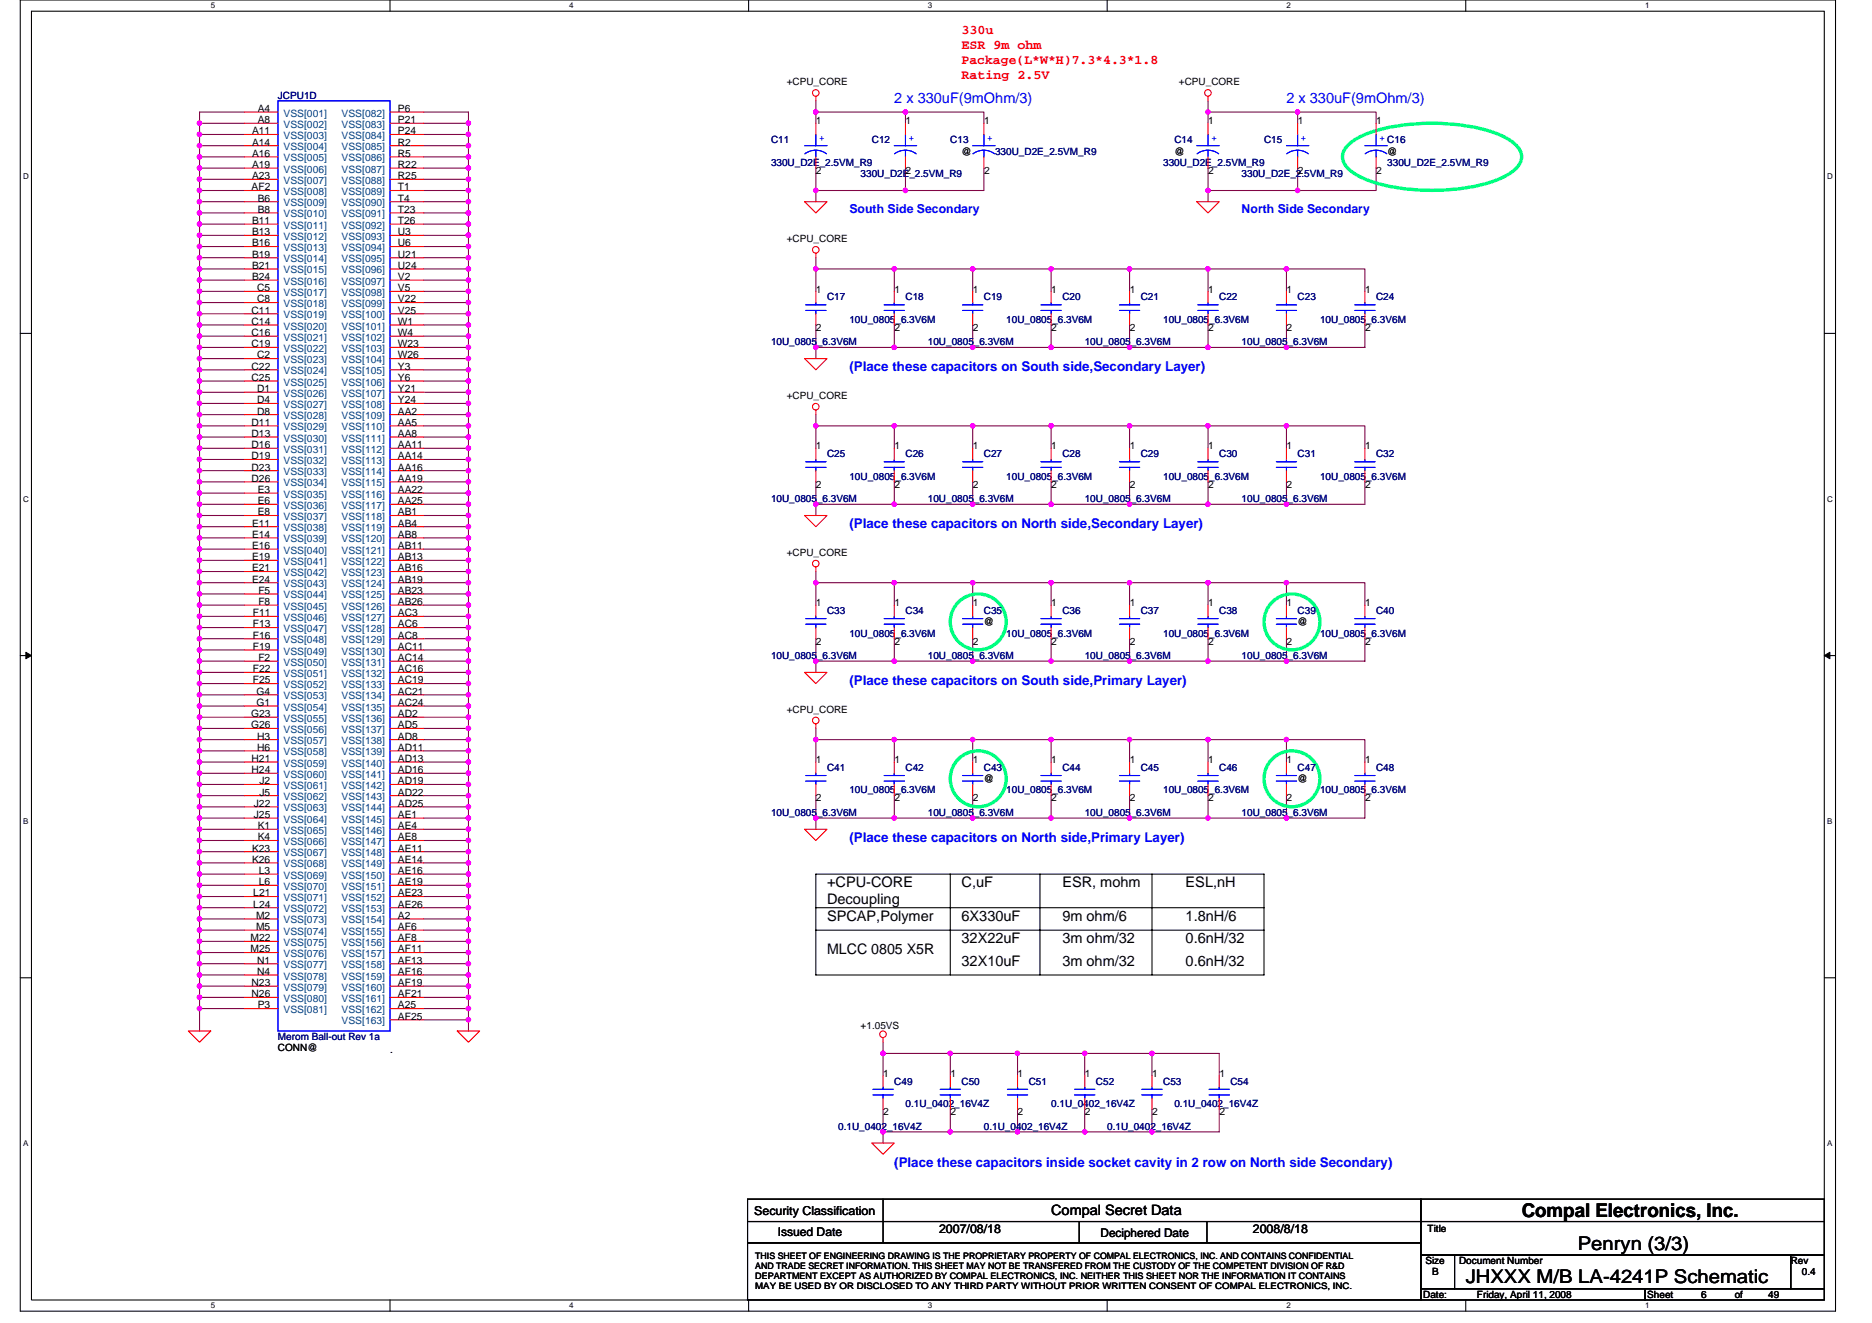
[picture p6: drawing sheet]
<svg xmlns="http://www.w3.org/2000/svg" width="297mm" height="210mm" viewBox="0 0 297 210" stroke-linecap="round" stroke-linejoin="round" font-family="sans-serif">
<defs><g id="words">
<g font-size="3">
<text x="241.5" y="193">Compal Electronics, Inc.</text>
<text x="232.6" y="203.6">JHXXX M/B LA-4241P Schematic</text>
<text x="250.4" y="198.3">Penryn (3/3)</text>
</g>
<g font-size="2.3" fill="#00f">
<text x="141.9" y="16.3">2 x 330uF(9mOhm/3)</text>
<text x="204.1" y="16.3">2 x 330uF(9mOhm/3)</text>
</g>
<g font-size="2.3">
<text x="131.2" y="140.8">+CPU-CORE</text>
<text x="131.2" y="143.4">Decoupling</text>
<text x="152.6" y="140.8">C,uF</text>
<text x="168.6" y="140.8">ESR, mohm</text>
<text x="188.1" y="140.8">ESL,nH</text>
<text x="131.2" y="146.1">SPCAP,Polymer</text>
<text x="152.6" y="149.6">32X22uF</text>
<text x="152.6" y="146.1">6X330uF</text>
<text x="168.6" y="146.1">9m ohm/6</text>
<text x="168.6" y="149.6">3m ohm/32</text>
<text x="188.1" y="146.1">1.8nH/6</text>
<text x="188.1" y="149.6">0.6nH/32</text>
<text x="131.2" y="151.4">MLCC 0805 X5R</text>
<text x="152.6" y="153.2">32X10uF</text>
<text x="168.6" y="153.2">3m ohm/32</text>
<text x="188.1" y="153.2">0.6nH/32</text>
<text x="166.8" y="192.8">Compal Secret Data</text>
</g>
<g font-size="2.1" fill="#f00">
<text x="152.6" y="5.3">330u</text>
<text x="152.6" y="7.7">ESR 9m ohm</text>
<text x="152.6" y="10.2">Package(L*W*H)7.3*4.3*1.8</text>
<text x="152.6" y="12.6">Rating 2.5V</text>
</g>
<g font-size="2.1" fill="#00f">
<text x="134.8" y="58.9">(Place these capacitors on South side,Secondary Layer)</text>
<text x="134.8" y="83.8">(Place these capacitors on North side,Secondary Layer)</text>
<text x="134.8" y="108.6">(Place these capacitors on South side,Primary Layer)</text>
<text x="134.8" y="133.5">(Place these capacitors on North side,Primary Layer)</text>
<text x="141.9" y="185.1">(Place these capacitors inside socket cavity in 2 row on North side Secondary)</text>
</g>
<g font-size="1.9" fill="#00f">
<text x="134.8" y="33.8">South Side Secondary</text>
<text x="197" y="33.8">North Side Secondary</text>
</g>
<g font-size="1.9">
<text x="119.7" y="192.7">Security Classification</text>
<text x="123.4" y="196">Issued Date</text>
<text x="149" y="195.6">2007/08/18</text>
<text x="174.6" y="196.2">Deciphered Date</text>
<text x="198.8" y="195.6">2008/8/18</text>
</g>
<g font-size="1.6">
<text x="40.9" y="17.8">A4</text>
<text x="63.1" y="17.8">P6</text>
<text x="124.8" y="13.5">+CPU_CORE</text>
<text x="187.1" y="13.5">+CPU_CORE</text>
<text x="40" y="21.3">A11</text>
<text x="40" y="23.1">A14</text>
<text x="40.9" y="19.5">A8</text>
<text x="63.1" y="19.5">P21</text>
<text x="63.1" y="21.3">P24</text>
<text x="63.1" y="23.1">R2</text>
<text x="129.5" y="19.7">1</text>
<text x="143.7" y="19.7">1</text>
<text x="156.1" y="19.7">1</text>
<text x="191.7" y="19.7">1</text>
<text x="205.9" y="19.7">1</text>
<text x="218.4" y="19.7">1</text>
<text x="40" y="24.9">A16</text>
<text x="40" y="26.6">A19</text>
<text x="40" y="28.4">A23</text>
<text x="63.1" y="24.9">R5</text>
<text x="63.1" y="26.6">R22</text>
<text x="63.1" y="28.4">R25</text>
<text x="129.5" y="27.6">2</text>
<text x="143.7" y="27.6">2</text>
<text x="152.6" y="24.5">@</text>
<text x="156.1" y="27.6">2</text>
<text x="186.3" y="24.5">@</text>
<text x="191.7" y="27.6">2</text>
<text x="205.9" y="27.6">2</text>
<text x="218.4" y="27.6">2</text>
<text x="220.1" y="24.5">@</text>
<text x="39.9" y="30.2">AF2</text>
<text x="40" y="35.5">B11</text>
<text x="40.9" y="32">B6</text>
<text x="40.9" y="33.8">B8</text>
<text x="63.1" y="30.2">T1</text>
<text x="63.1" y="32">T4</text>
<text x="63.1" y="33.8">T23</text>
<text x="63.1" y="35.5">T26</text>
<text x="40" y="37.3">B13</text>
<text x="40" y="39.1">B16</text>
<text x="40" y="40.9">B19</text>
<text x="63.1" y="37.3">U3</text>
<text x="63.1" y="39.1">U6</text>
<text x="63.1" y="40.9">U21</text>
<text x="124.8" y="38.4">+CPU_CORE</text>
<text x="40" y="42.7">B21</text>
<text x="40" y="44.4">B24</text>
<text x="40.8" y="46.2">C5</text>
<text x="40.8" y="48">C8</text>
<text x="63.1" y="42.7">U24</text>
<text x="63.1" y="44.4">V2</text>
<text x="63.1" y="46.2">V5</text>
<text x="63.1" y="48">V22</text>
<text x="129.5" y="46.4">1</text>
<text x="141.9" y="46.4">1</text>
<text x="154.4" y="46.4">1</text>
<text x="166.8" y="46.4">1</text>
<text x="179.3" y="46.4">1</text>
<text x="191.7" y="46.4">1</text>
<text x="204.1" y="46.4">1</text>
<text x="216.6" y="46.4">1</text>
<text x="39.9" y="49.8">C11</text>
<text x="39.9" y="51.5">C14</text>
<text x="39.9" y="53.3">C16</text>
<text x="63.1" y="49.8">V25</text>
<text x="63.1" y="51.5">W1</text>
<text x="63.1" y="53.3">W4</text>
<text x="129.5" y="52.5">2</text>
<text x="141.9" y="52.5">2</text>
<text x="154.4" y="52.5">2</text>
<text x="166.8" y="52.5">2</text>
<text x="179.3" y="52.5">2</text>
<text x="191.7" y="52.5">2</text>
<text x="204.1" y="52.5">2</text>
<text x="216.6" y="52.5">2</text>
<text x="39.9" y="55.1">C19</text>
<text x="39.9" y="58.7">C22</text>
<text x="40.8" y="56.9">C2</text>
<text x="63.1" y="55.1">W23</text>
<text x="63.1" y="56.9">W26</text>
<text x="63.1" y="58.7">Y3</text>
<text x="39.9" y="60.4">C25</text>
<text x="40.8" y="62.2">D1</text>
<text x="40.8" y="64">D4</text>
<text x="40.8" y="65.8">D8</text>
<text x="63.1" y="62.2">Y21</text>
<text x="63.1" y="64">Y24</text>
<text x="63.1" y="65.8">AA2</text>
<text x="63.1" y="60.4">Y6</text>
<text x="124.8" y="63.3">+CPU_CORE</text>
<text x="39.9" y="67.5">D11</text>
<text x="39.9" y="69.3">D13</text>
<text x="39.9" y="71.1">D16</text>
<text x="63.1" y="67.5">AA5</text>
<text x="63.1" y="69.3">AA8</text>
<text x="63.1" y="71.1">AA11</text>
<text x="129.5" y="71.3">1</text>
<text x="141.9" y="71.3">1</text>
<text x="154.4" y="71.3">1</text>
<text x="166.8" y="71.3">1</text>
<text x="179.3" y="71.3">1</text>
<text x="191.7" y="71.3">1</text>
<text x="204.1" y="71.3">1</text>
<text x="216.6" y="71.3">1</text>
<text x="39.9" y="72.9">D19</text>
<text x="39.9" y="74.7">D23</text>
<text x="39.9" y="76.4">D26</text>
<text x="63.1" y="72.9">AA14</text>
<text x="63.1" y="74.7">AA16</text>
<text x="63.1" y="76.4">AA19</text>
<text x="129.5" y="77.4">2</text>
<text x="141.9" y="77.4">2</text>
<text x="154.4" y="77.4">2</text>
<text x="166.8" y="77.4">2</text>
<text x="179.3" y="77.4">2</text>
<text x="191.7" y="77.4">2</text>
<text x="204.1" y="77.4">2</text>
<text x="216.6" y="77.4">2</text>
<text x="40" y="83.5">E11</text>
<text x="40.9" y="78.2">E3</text>
<text x="40.9" y="80">E6</text>
<text x="40.9" y="81.8">E8</text>
<text x="63.1" y="78.2">AA22</text>
<text x="63.1" y="80">AA25</text>
<text x="63.1" y="81.8">AB1</text>
<text x="63.1" y="83.5">AB4</text>
<text x="40" y="85.3">E14</text>
<text x="40" y="87.1">E16</text>
<text x="40" y="88.9">E19</text>
<text x="63.1" y="85.3">AB8</text>
<text x="63.1" y="87.1">AB11</text>
<text x="63.1" y="88.9">AB13</text>
<text x="124.8" y="88.2">+CPU_CORE</text>
<text x="40" y="90.7">E21</text>
<text x="40" y="92.4">E24</text>
<text x="41" y="94.2">F5</text>
<text x="41" y="96">F8</text>
<text x="63.1" y="90.7">AB16</text>
<text x="63.1" y="92.4">AB19</text>
<text x="63.1" y="94.2">AB23</text>
<text x="63.1" y="96">AB26</text>
<text x="40.1" y="97.8">F11</text>
<text x="40.1" y="99.5">F13</text>
<text x="40.1" y="101.3">F16</text>
<text x="63.1" y="97.8">AC3</text>
<text x="63.1" y="99.5">AC6</text>
<text x="63.1" y="101.3">AC8</text>
<text x="129.5" y="96.2">1</text>
<text x="141.9" y="96.2">1</text>
<text x="154.4" y="96.2">1</text>
<text x="156.1" y="99.2">@</text>
<text x="166.8" y="96.2">1</text>
<text x="179.3" y="96.2">1</text>
<text x="191.7" y="96.2">1</text>
<text x="204.1" y="96.2">1</text>
<text x="205.9" y="99.2">@</text>
<text x="216.6" y="96.2">1</text>
<text x="40.1" y="103.1">F19</text>
<text x="40.1" y="106.7">F22</text>
<text x="41" y="104.9">F2</text>
<text x="63.1" y="103.1">AC11</text>
<text x="63.1" y="104.9">AC14</text>
<text x="63.1" y="106.7">AC16</text>
<text x="129.5" y="102.3">2</text>
<text x="141.9" y="102.3">2</text>
<text x="154.4" y="102.3">2</text>
<text x="166.8" y="102.3">2</text>
<text x="179.3" y="102.3">2</text>
<text x="191.7" y="102.3">2</text>
<text x="204.1" y="102.3">2</text>
<text x="216.6" y="102.3">2</text>
<text x="39.8" y="113.8">G23</text>
<text x="40.1" y="108.4">F25</text>
<text x="40.7" y="110.2">G4</text>
<text x="40.7" y="112">G1</text>
<text x="63.1" y="108.4">AC19</text>
<text x="63.1" y="110.2">AC21</text>
<text x="63.1" y="112">AC24</text>
<text x="63.1" y="113.8">AD2</text>
<text x="124.8" y="113.1">+CPU_CORE</text>
<text x="39.8" y="115.5">G26</text>
<text x="40.8" y="117.3">H3</text>
<text x="40.8" y="119.1">H6</text>
<text x="63.1" y="115.5">AD5</text>
<text x="63.1" y="117.3">AD8</text>
<text x="63.1" y="119.1">AD11</text>
<text x="39.9" y="120.9">H21</text>
<text x="39.9" y="122.7">H24</text>
<text x="41.2" y="124.4">J2</text>
<text x="63.1" y="120.9">AD13</text>
<text x="63.1" y="122.7">AD16</text>
<text x="63.1" y="124.4">AD19</text>
<text x="129.5" y="121.1">1</text>
<text x="141.9" y="121.1">1</text>
<text x="154.4" y="121.1">1</text>
<text x="156.1" y="124.1">@</text>
<text x="166.8" y="121.1">1</text>
<text x="179.3" y="121.1">1</text>
<text x="191.7" y="121.1">1</text>
<text x="204.1" y="121.1">1</text>
<text x="205.9" y="124.1">@</text>
<text x="216.6" y="121.1">1</text>
<text x="40.3" y="128">J22</text>
<text x="40.3" y="129.8">J25</text>
<text x="40.9" y="131.6">K1</text>
<text x="41.2" y="126.2">J5</text>
<text x="63.1" y="126.2">AD22</text>
<text x="63.1" y="128">AD25</text>
<text x="63.1" y="129.8">AE1</text>
<text x="63.1" y="131.6">AE4</text>
<text x="129.5" y="127.1">2</text>
<text x="141.9" y="127.1">2</text>
<text x="154.4" y="127.1">2</text>
<text x="166.8" y="127.1">2</text>
<text x="179.3" y="127.1">2</text>
<text x="191.7" y="127.1">2</text>
<text x="204.1" y="127.1">2</text>
<text x="216.6" y="127.1">2</text>
<text x="40" y="135.1">K23</text>
<text x="40" y="136.9">K26</text>
<text x="40.9" y="133.3">K4</text>
<text x="63.1" y="135.1">AE11</text>
<text x="63.1" y="136.9">AE14</text>
<text x="63.1" y="133.3">AE8</text>
<text x="40.2" y="142.2">L21</text>
<text x="40.2" y="144">L24</text>
<text x="41.1" y="138.7">L3</text>
<text x="41.1" y="140.4">L6</text>
<text x="63.1" y="144">AE26</text>
<text x="63.1" y="142.2">AE23</text>
<text x="63.1" y="140.4">AE19</text>
<text x="63.1" y="138.7">AE16</text>
<text x="39.7" y="149.3">M22</text>
<text x="40.6" y="145.8">M2</text>
<text x="40.6" y="147.6">M5</text>
<text x="63.1" y="149.3">AF8</text>
<text x="63.1" y="147.6">AF6</text>
<text x="63.1" y="145.8">A2</text>
<text x="39.7" y="151.1">M25</text>
<text x="40.8" y="152.9">N1</text>
<text x="40.8" y="154.7">N4</text>
<text x="63.1" y="154.7">AF16</text>
<text x="63.1" y="152.9">AF13</text>
<text x="63.1" y="151.1">AF11</text>
<text x="39.9" y="156.4">N23</text>
<text x="39.9" y="158.2">N26</text>
<text x="40.9" y="160">P3</text>
<text x="63.1" y="160">A25</text>
<text x="63.1" y="158.2">AF21</text>
<text x="63.1" y="156.4">AF19</text>
<text x="63.1" y="161.8">AF25</text>
<text x="44.1" y="166.8">CONN@</text>
<text x="61.9" y="167.1">.</text>
<text x="136.6" y="163.2">+1.05VS</text>
<text x="140.1" y="170.9">1</text>
<text x="150.8" y="170.9">1</text>
<text x="161.5" y="170.9">1</text>
<text x="172.1" y="170.9">1</text>
<text x="182.8" y="170.9">1</text>
<text x="193.5" y="170.9">1</text>
<text x="140.1" y="176.9">2</text>
<text x="150.8" y="176.9">2</text>
<text x="161.5" y="176.9">2</text>
<text x="172.1" y="176.9">2</text>
<text x="182.8" y="176.9">2</text>
<text x="193.5" y="176.9">2</text>
<text x="226.5" y="195.4">Title</text>
<text x="226.2" y="200.6">Size</text>
<text x="227.2" y="202.3">B</text>
<text x="231.5" y="200.6">Document Number</text>
<text x="284.1" y="200.6">Rev</text>
<text x="285.9" y="202.3">0.4</text>
<text x="225.8" y="205.9">Date:</text>
<text x="234.4" y="205.9">Friday, April 11, 2008</text>
<text x="261.4" y="205.9">Sheet</text>
<text x="269.9" y="205.9">6</text>
<text x="275.2" y="205.9">of</text>
<text x="280.6" y="205.9">49</text>
</g>
<g font-size="1.6" fill="#000080">
<text x="44.1" y="15.6">JCPU1D</text>
<text x="122.3" y="22.8">C11</text>
<text x="138.3" y="22.8">C12</text>
<text x="150.8" y="22.8">C13</text>
<text x="186.3" y="22.8">C14</text>
<text x="200.6" y="22.8">C15</text>
<text x="122.3" y="26.3">330U_D2E_2.5VM_R9</text>
<text x="136.6" y="28.1">330U_D2E_2.5VM_R9</text>
<text x="157.9" y="24.5">330U_D2E_2.5VM_R9</text>
<text x="184.6" y="26.3">330U_D2E_2.5VM_R9</text>
<text x="197" y="28.1">330U_D2E_2.5VM_R9</text>
<text x="220.1" y="26.3">330U_D2E_2.5VM_R9</text>
<text x="131.2" y="47.6">C17</text>
<text x="143.7" y="47.6">C18</text>
<text x="156.1" y="47.6">C19</text>
<text x="168.6" y="47.6">C20</text>
<text x="181" y="47.6">C21</text>
<text x="193.5" y="47.6">C22</text>
<text x="205.9" y="47.6">C23</text>
<text x="218.4" y="47.6">C24</text>
<text x="134.8" y="51.2">10U_0805_6.3V6M</text>
<text x="159.7" y="51.2">10U_0805_6.3V6M</text>
<text x="184.6" y="51.2">10U_0805_6.3V6M</text>
<text x="209.5" y="51.2">10U_0805_6.3V6M</text>
<text x="122.3" y="54.8">10U_0805_6.3V6M</text>
<text x="147.2" y="54.8">10U_0805_6.3V6M</text>
<text x="172.1" y="54.8">10U_0805_6.3V6M</text>
<text x="197" y="54.8">10U_0805_6.3V6M</text>
<text x="131.2" y="72.5">C25</text>
<text x="134.8" y="76.1">10U_0805_6.3V6M</text>
<text x="143.7" y="72.5">C26</text>
<text x="156.1" y="72.5">C27</text>
<text x="159.7" y="76.1">10U_0805_6.3V6M</text>
<text x="168.6" y="72.5">C28</text>
<text x="181" y="72.5">C29</text>
<text x="184.6" y="76.1">10U_0805_6.3V6M</text>
<text x="193.5" y="72.5">C30</text>
<text x="205.9" y="72.5">C31</text>
<text x="209.5" y="76.1">10U_0805_6.3V6M</text>
<text x="218.4" y="72.5">C32</text>
<text x="122.3" y="79.7">10U_0805_6.3V6M</text>
<text x="147.2" y="79.7">10U_0805_6.3V6M</text>
<text x="172.1" y="79.7">10U_0805_6.3V6M</text>
<text x="197" y="79.7">10U_0805_6.3V6M</text>
<text x="131.2" y="97.4">C33</text>
<text x="134.8" y="101">10U_0805_6.3V6M</text>
<text x="143.7" y="97.4">C34</text>
<text x="156.1" y="97.4">C35</text>
<text x="159.7" y="101">10U_0805_6.3V6M</text>
<text x="168.6" y="97.4">C36</text>
<text x="181" y="97.4">C37</text>
<text x="184.6" y="101">10U_0805_6.3V6M</text>
<text x="193.5" y="97.4">C38</text>
<text x="205.9" y="97.4">C39</text>
<text x="209.5" y="101">10U_0805_6.3V6M</text>
<text x="218.4" y="97.4">C40</text>
<text x="122.3" y="104.5">10U_0805_6.3V6M</text>
<text x="147.2" y="104.5">10U_0805_6.3V6M</text>
<text x="172.1" y="104.5">10U_0805_6.3V6M</text>
<text x="197" y="104.5">10U_0805_6.3V6M</text>
<text x="131.2" y="122.3">C41</text>
<text x="134.8" y="125.9">10U_0805_6.3V6M</text>
<text x="143.7" y="122.3">C42</text>
<text x="156.1" y="122.3">C43</text>
<text x="159.7" y="125.9">10U_0805_6.3V6M</text>
<text x="168.6" y="122.3">C44</text>
<text x="181" y="122.3">C45</text>
<text x="184.6" y="125.9">10U_0805_6.3V6M</text>
<text x="193.5" y="122.3">C46</text>
<text x="205.9" y="122.3">C47</text>
<text x="209.5" y="125.9">10U_0805_6.3V6M</text>
<text x="218.4" y="122.3">C48</text>
<text x="122.3" y="129.4">10U_0805_6.3V6M</text>
<text x="147.2" y="129.4">10U_0805_6.3V6M</text>
<text x="172.1" y="129.4">10U_0805_6.3V6M</text>
<text x="197" y="129.4">10U_0805_6.3V6M</text>
<text x="44.1" y="165">Merom Ball-out Rev 1a</text>
<text x="141.9" y="172.1">C49</text>
<text x="152.6" y="172.1">C50</text>
<text x="163.2" y="172.1">C51</text>
<text x="173.9" y="172.1">C52</text>
<text x="184.6" y="172.1">C53</text>
<text x="195.2" y="172.1">C54</text>
<text x="133" y="179.2">0.1U_0402_16V4Z</text>
<text x="143.7" y="175.7">0.1U_0402_16V4Z</text>
<text x="156.1" y="179.2">0.1U_0402_16V4Z</text>
<text x="166.8" y="175.7">0.1U_0402_16V4Z</text>
<text x="175.7" y="179.2">0.1U_0402_16V4Z</text>
<text x="186.3" y="175.7">0.1U_0402_16V4Z</text>
</g>
<g font-size="1.6" fill="#004080">
<text x="45" y="20.3">VSS[002]</text>
<text x="45" y="22.1">VSS[003]</text>
<text x="45" y="23.8">VSS[004]</text>
<text x="45" y="18.5">VSS[001]</text>
<text x="54.2" y="18.5">VSS[082]</text>
<text x="54.2" y="20.3">VSS[083]</text>
<text x="54.2" y="22.1">VSS[084]</text>
<text x="54.2" y="23.8">VSS[085]</text>
<text x="45" y="25.6">VSS[005]</text>
<text x="45" y="27.4">VSS[006]</text>
<text x="45" y="29.2">VSS[007]</text>
<text x="54.2" y="25.6">VSS[086]</text>
<text x="54.2" y="27.4">VSS[087]</text>
<text x="54.2" y="29.2">VSS[088]</text>
<text x="45" y="30.9">VSS[008]</text>
<text x="45" y="32.7">VSS[009]</text>
<text x="45" y="34.5">VSS[010]</text>
<text x="54.2" y="30.9">VSS[089]</text>
<text x="54.2" y="32.7">VSS[090]</text>
<text x="54.2" y="34.5">VSS[091]</text>
<text x="45" y="36.3">VSS[011]</text>
<text x="45" y="38.1">VSS[012]</text>
<text x="45" y="39.8">VSS[013]</text>
<text x="45" y="41.6">VSS[014]</text>
<text x="54.2" y="36.3">VSS[092]</text>
<text x="54.2" y="38.1">VSS[093]</text>
<text x="54.2" y="39.8">VSS[094]</text>
<text x="54.2" y="41.6">VSS[095]</text>
<text x="45" y="43.4">VSS[015]</text>
<text x="45" y="45.2">VSS[016]</text>
<text x="45" y="46.9">VSS[017]</text>
<text x="54.2" y="43.4">VSS[096]</text>
<text x="54.2" y="45.2">VSS[097]</text>
<text x="54.2" y="46.9">VSS[098]</text>
<text x="45" y="48.7">VSS[018]</text>
<text x="45" y="50.5">VSS[019]</text>
<text x="45" y="52.3">VSS[020]</text>
<text x="54.2" y="48.7">VSS[099]</text>
<text x="54.2" y="50.5">VSS[100]</text>
<text x="54.2" y="52.3">VSS[101]</text>
<text x="45" y="54.1">VSS[021]</text>
<text x="45" y="55.8">VSS[022]</text>
<text x="45" y="57.6">VSS[023]</text>
<text x="45" y="59.4">VSS[024]</text>
<text x="54.2" y="54.1">VSS[102]</text>
<text x="54.2" y="55.8">VSS[103]</text>
<text x="54.2" y="57.6">VSS[104]</text>
<text x="54.2" y="59.4">VSS[105]</text>
<text x="45" y="61.2">VSS[025]</text>
<text x="45" y="62.9">VSS[026]</text>
<text x="45" y="64.7">VSS[027]</text>
<text x="54.2" y="62.9">VSS[107]</text>
<text x="54.2" y="64.7">VSS[108]</text>
<text x="54.2" y="61.2">VSS[106]</text>
<text x="45" y="66.5">VSS[028]</text>
<text x="45" y="68.3">VSS[029]</text>
<text x="45" y="70.1">VSS[030]</text>
<text x="45" y="71.8">VSS[031]</text>
<text x="54.2" y="66.5">VSS[109]</text>
<text x="54.2" y="68.3">VSS[110]</text>
<text x="54.2" y="70.1">VSS[111]</text>
<text x="54.2" y="71.8">VSS[112]</text>
<text x="45" y="73.6">VSS[032]</text>
<text x="45" y="75.4">VSS[033]</text>
<text x="45" y="77.2">VSS[034]</text>
<text x="54.2" y="73.6">VSS[113]</text>
<text x="54.2" y="75.4">VSS[114]</text>
<text x="54.2" y="77.2">VSS[115]</text>
<text x="45" y="79">VSS[035]</text>
<text x="45" y="80.7">VSS[036]</text>
<text x="45" y="82.5">VSS[037]</text>
<text x="54.2" y="79">VSS[116]</text>
<text x="54.2" y="80.7">VSS[117]</text>
<text x="54.2" y="82.5">VSS[118]</text>
<text x="45" y="84.3">VSS[038]</text>
<text x="45" y="86.1">VSS[039]</text>
<text x="45" y="87.8">VSS[040]</text>
<text x="45" y="89.6">VSS[041]</text>
<text x="54.2" y="84.3">VSS[119]</text>
<text x="54.2" y="86.1">VSS[120]</text>
<text x="54.2" y="87.8">VSS[121]</text>
<text x="54.2" y="89.6">VSS[122]</text>
<text x="45" y="91.4">VSS[042]</text>
<text x="45" y="93.2">VSS[043]</text>
<text x="45" y="95">VSS[044]</text>
<text x="54.2" y="91.4">VSS[123]</text>
<text x="54.2" y="93.2">VSS[124]</text>
<text x="54.2" y="95">VSS[125]</text>
<text x="45" y="96.7">VSS[045]</text>
<text x="45" y="98.5">VSS[046]</text>
<text x="45" y="100.3">VSS[047]</text>
<text x="54.2" y="96.7">VSS[126]</text>
<text x="54.2" y="98.5">VSS[127]</text>
<text x="54.2" y="100.3">VSS[128]</text>
<text x="45" y="102.1">VSS[048]</text>
<text x="45" y="103.8">VSS[049]</text>
<text x="45" y="105.6">VSS[050]</text>
<text x="45" y="107.4">VSS[051]</text>
<text x="54.2" y="102.1">VSS[129]</text>
<text x="54.2" y="103.8">VSS[130]</text>
<text x="54.2" y="105.6">VSS[131]</text>
<text x="54.2" y="107.4">VSS[132]</text>
<text x="45" y="109.2">VSS[052]</text>
<text x="45" y="111">VSS[053]</text>
<text x="45" y="112.7">VSS[054]</text>
<text x="54.2" y="109.2">VSS[133]</text>
<text x="54.2" y="111">VSS[134]</text>
<text x="54.2" y="112.7">VSS[135]</text>
<text x="45" y="114.5">VSS[055]</text>
<text x="45" y="116.3">VSS[056]</text>
<text x="45" y="118.1">VSS[057]</text>
<text x="45" y="119.8">VSS[058]</text>
<text x="54.2" y="114.5">VSS[136]</text>
<text x="54.2" y="116.3">VSS[137]</text>
<text x="54.2" y="118.1">VSS[138]</text>
<text x="54.2" y="119.8">VSS[139]</text>
<text x="45" y="121.6">VSS[059]</text>
<text x="45" y="123.4">VSS[060]</text>
<text x="45" y="125.2">VSS[061]</text>
<text x="54.2" y="121.6">VSS[140]</text>
<text x="54.2" y="123.4">VSS[141]</text>
<text x="54.2" y="125.2">VSS[142]</text>
<text x="45" y="127">VSS[062]</text>
<text x="45" y="128.7">VSS[063]</text>
<text x="45" y="130.5">VSS[064]</text>
<text x="54.2" y="127">VSS[143]</text>
<text x="54.2" y="128.7">VSS[144]</text>
<text x="54.2" y="130.5">VSS[145]</text>
<text x="45" y="132.3">VSS[065]</text>
<text x="45" y="134.1">VSS[066]</text>
<text x="45" y="135.8">VSS[067]</text>
<text x="45" y="137.6">VSS[068]</text>
<text x="54.2" y="135.8">VSS[148]</text>
<text x="54.2" y="132.3">VSS[146]</text>
<text x="54.2" y="137.6">VSS[149]</text>
<text x="54.2" y="134.1">VSS[147]</text>
<text x="45" y="139.4">VSS[069]</text>
<text x="45" y="141.2">VSS[070]</text>
<text x="45" y="143">VSS[071]</text>
<text x="54.2" y="143">VSS[152]</text>
<text x="54.2" y="141.2">VSS[151]</text>
<text x="54.2" y="139.4">VSS[150]</text>
<text x="45" y="144.7">VSS[072]</text>
<text x="45" y="146.5">VSS[073]</text>
<text x="45" y="148.3">VSS[074]</text>
<text x="54.2" y="148.3">VSS[155]</text>
<text x="54.2" y="146.5">VSS[154]</text>
<text x="54.2" y="144.7">VSS[153]</text>
<text x="45" y="150.1">VSS[075]</text>
<text x="45" y="151.8">VSS[076]</text>
<text x="45" y="153.6">VSS[077]</text>
<text x="45" y="155.4">VSS[078]</text>
<text x="54.2" y="155.4">VSS[159]</text>
<text x="54.2" y="153.6">VSS[158]</text>
<text x="54.2" y="151.8">VSS[157]</text>
<text x="54.2" y="150.1">VSS[156]</text>
<text x="45" y="157.2">VSS[079]</text>
<text x="45" y="159">VSS[080]</text>
<text x="45" y="160.7">VSS[081]</text>
<text x="54.2" y="160.7">VSS[162]</text>
<text x="54.2" y="159">VSS[161]</text>
<text x="54.2" y="157.2">VSS[160]</text>
<text x="54.2" y="162.5">VSS[163]</text>
</g>
<g font-size="1.6" fill="#00f">
<text x="130" y="22.4">+</text>
<text x="144.2" y="22.4">+</text>
<text x="156.7" y="22.4">+</text>
<text x="192.2" y="22.4">+</text>
<text x="206.4" y="22.4">+</text>
<text x="218.9" y="22.4">+ C16</text>
</g>
<g font-size="1.4">
<text x="119.8" y="199.7">THIS SHEET OF ENGINEERING DRAWING IS THE PROPRIETARY PROPERTY OF COMPAL ELECTRONICS, INC. AND CONTAINS CONFIDENTIAL</text>
<text x="119.8" y="201.3">AND TRADE SECRET INFORMATION. THIS SHEET MAY NOT BE TRANSFERED FROM THE CUSTODY OF THE COMPETENT DIVISION OF R&amp;D</text>
<text x="119.8" y="202.9">DEPARTMENT EXCEPT AS AUTHORIZED BY COMPAL ELECTRONICS, INC. NEITHER THIS SHEET NOR THE INFORMATION IT CONTAINS</text>
<text x="119.8" y="204.6">MAY BE USED BY OR DISCLOSED TO ANY THIRD PARTY WITHOUT PRIOR WRITTEN CONSENT OF COMPAL ELECTRONICS, INC.</text>
</g>
<g font-size="1.3">
<text x="33.4" y="1.3">5</text>
<text x="90.3" y="1.3">4</text>
<text x="147.2" y="1.3">3</text>
<text x="204.1" y="1.3">2</text>
<text x="261" y="1.3">1</text>
<text x="3.7" y="28.5">D</text>
<text x="289.9" y="28.5">D</text>
<text x="3.7" y="79.6">C</text>
<text x="289.9" y="79.6">C</text>
<text x="3.7" y="130.7">B</text>
<text x="289.9" y="130.7">B</text>
<text x="3.7" y="181.8">A</text>
<text x="289.9" y="181.8">A</text>
<text x="33.4" y="207.6">5</text>
<text x="90.3" y="207.6">4</text>
<text x="147.2" y="207.6">3</text>
<text x="204.1" y="207.6">2</text>
<text x="261" y="207.6">1</text>
</g>
</g></defs>
<path d="M3.2 0h288.1v208h-288.1zM5 1.8h284.5v204.4h-284.5z" fill="none" stroke="#000" stroke-width=".17"/>
<g fill="#fff">
<path d="M33.4 .2h.7v1.4h-.7z"/>
<path d="M33.4 206.4h.7v1.5h-.7z"/>
</g>
<path d="M61.9 0v1.8M61.9 206.2v1.8" fill="none" stroke="#000" stroke-width=".17"/>
<g fill="#fff">
<path d="M90.3 .2h.7v1.4h-.7z"/>
<path d="M90.3 206.4h.7v1.5h-.7z"/>
</g>
<path d="M118.8 0v1.8M118.8 206.2v1.8" fill="none" stroke="#000" stroke-width=".17"/>
<g fill="#fff">
<path d="M147.2 .2h.7v1.4h-.7z"/>
<path d="M147.2 206.4h.7v1.5h-.7z"/>
</g>
<path d="M175.7 0v1.8M175.7 206.2v1.8" fill="none" stroke="#000" stroke-width=".17"/>
<g fill="#fff">
<path d="M204.1 .2h.7v1.4h-.7z"/>
<path d="M204.1 206.4h.7v1.5h-.7z"/>
</g>
<path d="M232.6 0v1.8M232.6 206.2v1.8" fill="none" stroke="#000" stroke-width=".17"/>
<g fill="#fff">
<path d="M261 .2h.7v1.4h-.7z"/>
<path d="M261 206.4h.7v1.5h-.7z"/>
<path d="M3.7 27.3h.9v1.4h-.9z"/>
<path d="M289.9 27.3h.9v1.4h-.9z"/>
<path d="M3.7 78.4h.9v1.5h-.9z"/>
<path d="M289.9 78.4h.9v1.5h-.9z"/>
</g>
<path d="M3.2 52.9h1.8M289.5 52.9h1.8" fill="none" stroke="#000" stroke-width=".17"/>
<g fill="#fff">
<path d="M3.7 129.6h.8v1.4h-.8z"/>
<path d="M289.9 129.6h.9v1.4h-.9z"/>
</g>
<path d="M3.2 104h1.8M289.5 104h1.8" fill="none" stroke="#000" stroke-width=".17"/>
<path d="M4.1 103.5l.9 .5-.9 .5zM289.5 104l.9-.5v1z" fill="#000" stroke="#000" stroke-width=".16"/>
<g fill="#fff">
<path d="M3.6 180.7h.9v1.4h-.9z"/>
<path d="M289.9 180.7h.9v1.4h-.9z"/>
</g>
<g fill="none" stroke="#000" stroke-width=".17">
<path d="M129.5 138.7h71.1v16h-71.1zM150.8 138.7v16M165 138.7v16M182.8 138.7v16M3.2 155.1h1.8M129.5 144h71.1M129.5 147.6h71.1M289.5 155.1h1.8M118.6 190.2h106.9v3.6h-106.9zM118.6 193.8h106.9v3.4h-106.9zM118.6 197.2h106.9v9h-106.9zM140.1 190.2v7"/>
<path d="M171.2 193.8v3.4M191.5 193.8v3.4M225.5 190.2h64v3.6h-64zM225.5 193.8h64v5.3h-64zM225.5 199.1h5.3v5.4h-5.3zM230.8 199.1h53.3v5.4h-53.3zM284.1 199.1h5.4v5.4h-5.4zM225.5 204.5h35.5v1.7h-35.5zM261 204.5h28.5v1.7h-28.5z"/>
</g>
<g fill="none" stroke="#800040" stroke-width=".17">
<path d="M31.7 19.6h7.1M38.8 17.8h-7.1v145.8M67.2 17.8h7.1v145.8M67.2 19.6h7.1M129.5 17.8h14.2M129.5 16v3.6M143.7 17.8h12.4v1.8M143.7 17.8v1.8M191.7 17.8h14.2M191.7 16v3.6M205.9 17.8h12.5v1.8M205.9 17.8v1.8"/>
<path d="M31.7 35.6h7.1M31.7 26.7h7.1M31.7 37.3h7.1M31.7 32h7.1M31.7 28.4h7.1M31.7 33.8h7.1M31.7 30.2h7.1M31.7 24.9h7.1M31.7 21.3h7.1M31.7 23.1h7.1M31.7 39.1h7.1M67.2 35.6h7.1"/>
<path d="M67.2 26.7h7.1M67.2 37.3h7.1M67.2 32h7.1M67.2 28.4h7.1M67.2 33.8h7.1M67.2 30.2h7.1M67.2 24.9h7.1M67.2 21.3h7.1M67.2 23.1h7.1M67.2 39.1h7.1M129.5 30.2h14.2M129.5 26.7v5.3"/>
<path d="M143.7 26.7v3.5M156.1 26.7v3.5h-12.4M191.7 30.2h14.2M191.7 26.7v5.3M205.9 26.7v3.5M218.4 26.7v3.5h-12.5M31.7 56.9h7.1M31.7 44.4h7.1M31.7 42.7h7.1M31.7 46.2h7.1M31.7 53.3h7.1M31.7 55.1h7.1"/>
<path d="M31.7 48h7.1M31.7 58.7h7.1M31.7 51.6h7.1M31.7 40.9h7.1M31.7 49.8h7.1M67.2 56.9h7.1M67.2 44.4h7.1M67.2 42.7h7.1M67.2 46.2h7.1M67.2 53.3h7.1M67.2 55.1h7.1M67.2 48h7.1"/>
<path d="M67.2 58.7h7.1M67.2 51.6h7.1M67.2 40.9h7.1M67.2 49.8h7.1M129.5 42.7h74.6M129.5 40.9v5.3M129.5 51.6v5.3M141.9 42.7v3.5M141.9 51.6v3.5M154.3 42.7v3.5M154.3 51.6v3.5M166.8 42.7v3.5"/>
<path d="M166.8 51.6v3.5M179.2 42.7v3.5M179.2 51.6v3.5M191.7 42.7v3.5M191.7 51.6v3.5M204.1 42.7h12.5v3.5M204.1 42.7v3.5M204.1 51.6v3.5M216.6 51.6v3.5h-87.1M31.7 72.9h7.1M31.7 67.6h7.1M31.7 69.3h7.1"/>
<path d="M31.7 60.5h7.1M31.7 78.2h7.1M31.7 74.7h7.1M31.7 76.5h7.1M31.7 71.1h7.1M31.7 62.2h7.1M31.7 64h7.1M31.7 65.8h7.1M67.2 72.9h7.1M67.2 67.6h7.1M67.2 69.3h7.1M67.2 60.5h7.1"/>
<path d="M67.2 78.2h7.1M67.2 74.7h7.1M67.2 76.5h7.1M67.2 71.1h7.1M67.2 62.2h7.1M67.2 64h7.1M67.2 65.8h7.1M129.5 67.6h37.3M129.5 65.8v5.3M129.5 76.5v5.3M141.9 67.6v3.5M141.9 76.5v3.5"/>
<path d="M154.3 67.6v3.5M154.3 76.5v3.5M166.8 67.6h12.4v3.5M166.8 67.6v3.5M166.8 76.5v3.5M179.2 67.6h24.9M179.2 76.5v3.5M191.7 67.6v3.5M191.7 76.5v3.5M204.1 67.6h12.5v3.5M204.1 67.6v3.5M204.1 76.5v3.5"/>
<path d="M216.6 76.5v3.5h-87.1M31.7 88.9h7.1M31.7 80h7.1M31.7 85.3h7.1M31.7 87.1h7.1M31.7 92.5h7.1M31.7 96h7.1M31.7 97.8h7.1M31.7 83.6h7.1M31.7 94.2h7.1M31.7 99.6h7.1M31.7 90.7h7.1"/>
<path d="M31.7 81.8h7.1M67.2 88.9h7.1M67.2 80h7.1M67.2 85.3h7.1M67.2 87.1h7.1M67.2 92.5h7.1M67.2 96h7.1M67.2 97.8h7.1M67.2 83.6h7.1M67.2 94.2h7.1M67.2 99.6h7.1M67.2 90.7h7.1"/>
<path d="M67.2 81.8h7.1M129.5 92.5h24.8M129.5 90.7v5.3M141.9 92.5v3.5M154.3 92.5h12.5v3.5M154.3 92.5v3.5M166.8 92.5h37.3M179.2 92.5v3.5M191.7 92.5v3.5M204.1 92.5h12.5v3.5M204.1 92.5v3.5M31.7 103.1h7.1"/>
<path d="M31.7 104.9h7.1M31.7 106.7h7.1M31.7 117.3h7.1M31.7 115.6h7.1M31.7 110.2h7.1M31.7 113.8h7.1M31.7 101.3h7.1M31.7 119.1h7.1M31.7 108.5h7.1M31.7 112h7.1M67.2 103.1h7.1M67.2 104.9h7.1"/>
<path d="M67.2 106.7h7.1M67.2 117.3h7.1M67.2 115.6h7.1M67.2 110.2h7.1M67.2 113.8h7.1M67.2 101.3h7.1M67.2 119.1h7.1M67.2 108.5h7.1M67.2 112h7.1M129.5 117.3h74.6M129.5 101.3v5.4M129.5 115.6v5.3"/>
<path d="M141.9 101.3v3.6M141.9 117.3v3.6M154.3 101.3v3.6M154.3 117.3v3.6M166.8 101.3v3.6M166.8 117.3v3.6M179.2 101.3v3.6M179.2 117.3v3.6M191.7 101.3v3.6M191.7 117.3v3.6M204.1 117.3h12.5v3.6M204.1 101.3v3.6"/>
<path d="M204.1 117.3v3.6M216.6 101.3v3.6h-87.1M31.7 129.8h7.1M31.7 120.9h7.1M31.7 135.1h7.1M31.7 128h7.1M31.7 131.6h7.1M31.7 126.2h7.1M31.7 133.3h7.1M31.7 138.7h7.1M31.7 124.5h7.1M31.7 136.9h7.1"/>
<path d="M31.7 122.7h7.1M67.2 129.8h7.1M67.2 120.9h7.1M67.2 135.1h7.1M67.2 128h7.1M67.2 131.6h7.1M67.2 126.2h7.1M67.2 133.3h7.1M67.2 138.7h7.1M67.2 124.5h7.1M67.2 136.9h7.1M67.2 122.7h7.1"/>
<path d="M129.5 126.2v5.4M141.9 126.2v3.6M154.3 126.2v3.6M166.8 126.2v3.6M179.2 126.2v3.6M191.7 126.2v3.6M204.1 126.2v3.6M216.6 126.2v3.6h-87.1M31.7 147.6h7.1M31.7 140.5h7.1M31.7 142.2h7.1M31.7 152.9h7.1"/>
<path d="M31.7 144h7.1M31.7 151.1h7.1M31.7 149.4h7.1M31.7 145.8h7.1M31.7 154.7h7.1M31.7 158.2h7.1M31.7 156.5h7.1M67.2 147.6h7.1M67.2 140.5h7.1M67.2 142.2h7.1M67.2 152.9h7.1M67.2 144h7.1"/>
<path d="M67.2 151.1h7.1M67.2 149.4h7.1M67.2 145.8h7.1M67.2 154.7h7.1M67.2 158.2h7.1M67.2 156.5h7.1M31.7 160h7.1M67.2 160h7.1M67.2 161.8h7.1M140.1 165.4v5.3M140.1 176v5.4M140.1 167.1h53.4v3.6"/>
<path d="M150.8 167.1v3.6M150.8 176v3.6M161.5 167.1v3.6M161.5 176v3.6M172.1 167.1v3.6M172.1 176v3.6M182.8 167.1v3.6M182.8 176v3.6M193.5 176v3.6h-53.4"/>
</g>
<g fill="#f0f" stroke="#f0f" stroke-width=".17">
<circle cx="74.3" cy="35.5" r=".35"/>
<circle cx="74.3" cy="99.6" r=".35"/>
<circle cx="74.3" cy="110.2" r=".35"/>
<circle cx="74.3" cy="81.8" r=".35"/>
<circle cx="74.3" cy="94.2" r=".35"/>
<circle cx="74.3" cy="113.8" r=".35"/>
<circle cx="74.3" cy="136.9" r=".35"/>
<circle cx="74.3" cy="161.8" r=".35"/>
<circle cx="74.3" cy="62.2" r=".35"/>
<circle cx="74.3" cy="74.7" r=".35"/>
<circle cx="74.3" cy="122.7" r=".35"/>
<circle cx="74.3" cy="37.3" r=".35"/>
<circle cx="74.3" cy="39.1" r=".35"/>
<circle cx="74.3" cy="48" r=".35"/>
<circle cx="74.3" cy="32" r=".35"/>
<circle cx="74.3" cy="149.3" r=".35"/>
<circle cx="74.3" cy="28.4" r=".35"/>
<circle cx="74.3" cy="33.8" r=".35"/>
<circle cx="74.3" cy="53.3" r=".35"/>
<circle cx="74.3" cy="30.2" r=".35"/>
<circle cx="74.3" cy="108.4" r=".35"/>
<circle cx="74.3" cy="90.7" r=".35"/>
<circle cx="74.3" cy="117.3" r=".35"/>
<circle cx="74.3" cy="126.2" r=".35"/>
<circle cx="74.3" cy="76.4" r=".35"/>
<circle cx="74.3" cy="129.8" r=".35"/>
<circle cx="74.3" cy="112" r=".35"/>
<circle cx="74.3" cy="23.1" r=".35"/>
<circle cx="74.3" cy="69.3" r=".35"/>
<circle cx="74.3" cy="106.7" r=".35"/>
<circle cx="74.3" cy="96" r=".35"/>
<circle cx="74.3" cy="19.5" r=".35"/>
<circle cx="74.3" cy="55.1" r=".35"/>
<circle cx="74.3" cy="142.2" r=".35"/>
<circle cx="74.3" cy="40.9" r=".35"/>
<circle cx="74.3" cy="103.1" r=".35"/>
<circle cx="74.3" cy="145.8" r=".35"/>
<circle cx="74.3" cy="133.3" r=".35"/>
<circle cx="74.3" cy="65.8" r=".35"/>
<circle cx="74.3" cy="104.9" r=".35"/>
<circle cx="74.3" cy="78.2" r=".35"/>
<circle cx="74.3" cy="151.1" r=".35"/>
<circle cx="74.3" cy="147.6" r=".35"/>
<circle cx="74.3" cy="135.1" r=".35"/>
<circle cx="74.3" cy="51.5" r=".35"/>
<circle cx="74.3" cy="42.7" r=".35"/>
<circle cx="74.3" cy="44.4" r=".35"/>
<circle cx="74.3" cy="46.2" r=".35"/>
<circle cx="74.3" cy="58.7" r=".35"/>
<circle cx="74.3" cy="83.6" r=".35"/>
<circle cx="74.3" cy="72.9" r=".35"/>
<circle cx="74.3" cy="49.8" r=".35"/>
<circle cx="74.3" cy="138.7" r=".35"/>
<circle cx="74.3" cy="128" r=".35"/>
<circle cx="74.3" cy="92.4" r=".35"/>
<circle cx="74.3" cy="21.3" r=".35"/>
<circle cx="74.3" cy="64" r=".35"/>
<circle cx="74.3" cy="88.9" r=".35"/>
<circle cx="74.3" cy="140.4" r=".35"/>
<circle cx="74.3" cy="60.4" r=".35"/>
<circle cx="74.3" cy="144" r=".35"/>
<circle cx="74.3" cy="26.7" r=".35"/>
<circle cx="74.3" cy="101.3" r=".35"/>
<circle cx="74.3" cy="67.6" r=".35"/>
<circle cx="74.3" cy="71.1" r=".35"/>
<circle cx="74.3" cy="119.1" r=".35"/>
<circle cx="74.3" cy="80" r=".35"/>
<circle cx="74.3" cy="87.1" r=".35"/>
<circle cx="74.3" cy="97.8" r=".35"/>
<circle cx="74.3" cy="131.6" r=".35"/>
<circle cx="74.3" cy="24.9" r=".35"/>
<circle cx="74.3" cy="115.6" r=".35"/>
<circle cx="74.3" cy="120.9" r=".35"/>
<circle cx="74.3" cy="56.9" r=".35"/>
<circle cx="74.3" cy="85.3" r=".35"/>
<circle cx="74.3" cy="124.4" r=".35"/>
<circle cx="74.3" cy="152.9" r=".35"/>
<circle cx="74.3" cy="160" r=".35"/>
<circle cx="74.3" cy="156.5" r=".35"/>
<circle cx="74.3" cy="158.2" r=".35"/>
<circle cx="74.3" cy="154.7" r=".35"/>
<circle cx="31.6" cy="39.1" r=".35"/>
<circle cx="31.6" cy="152.9" r=".35"/>
<circle cx="31.6" cy="35.5" r=".35"/>
<circle cx="31.6" cy="99.6" r=".35"/>
<circle cx="31.6" cy="140.4" r=".35"/>
<circle cx="31.6" cy="42.7" r=".35"/>
<circle cx="31.6" cy="120.9" r=".35"/>
<circle cx="31.6" cy="30.2" r=".35"/>
<circle cx="31.6" cy="147.6" r=".35"/>
<circle cx="31.6" cy="106.7" r=".35"/>
<circle cx="31.6" cy="85.3" r=".35"/>
<circle cx="31.6" cy="96" r=".35"/>
<circle cx="31.6" cy="124.4" r=".35"/>
<circle cx="31.6" cy="67.6" r=".35"/>
<circle cx="31.6" cy="110.2" r=".35"/>
<circle cx="31.6" cy="144" r=".35"/>
<circle cx="31.6" cy="90.7" r=".35"/>
<circle cx="31.6" cy="81.8" r=".35"/>
<circle cx="31.6" cy="76.4" r=".35"/>
<circle cx="31.6" cy="56.9" r=".35"/>
<circle cx="31.6" cy="53.3" r=".35"/>
<circle cx="31.6" cy="78.2" r=".35"/>
<circle cx="31.6" cy="49.8" r=".35"/>
<circle cx="31.6" cy="101.3" r=".35"/>
<circle cx="31.6" cy="71.1" r=".35"/>
<circle cx="31.6" cy="55.1" r=".35"/>
<circle cx="31.6" cy="145.8" r=".35"/>
<circle cx="31.6" cy="94.2" r=".35"/>
<circle cx="31.6" cy="113.8" r=".35"/>
<circle cx="31.6" cy="72.9" r=".35"/>
<circle cx="31.6" cy="136.9" r=".35"/>
<circle cx="31.6" cy="126.2" r=".35"/>
<circle cx="31.6" cy="97.8" r=".35"/>
<circle cx="31.6" cy="58.7" r=".35"/>
<circle cx="31.6" cy="112" r=".35"/>
<circle cx="31.6" cy="103.1" r=".35"/>
<circle cx="31.6" cy="128" r=".35"/>
<circle cx="31.6" cy="37.3" r=".35"/>
<circle cx="31.6" cy="115.6" r=".35"/>
<circle cx="31.6" cy="62.2" r=".35"/>
<circle cx="31.6" cy="74.7" r=".35"/>
<circle cx="31.6" cy="142.2" r=".35"/>
<circle cx="31.6" cy="133.3" r=".35"/>
<circle cx="31.6" cy="135.1" r=".35"/>
<circle cx="31.6" cy="83.6" r=".35"/>
<circle cx="31.6" cy="21.3" r=".35"/>
<circle cx="31.6" cy="131.6" r=".35"/>
<circle cx="31.6" cy="69.3" r=".35"/>
<circle cx="31.6" cy="19.5" r=".35"/>
<circle cx="31.6" cy="80" r=".35"/>
<circle cx="31.6" cy="44.4" r=".35"/>
<circle cx="31.6" cy="122.7" r=".35"/>
<circle cx="31.6" cy="138.7" r=".35"/>
<circle cx="31.6" cy="65.8" r=".35"/>
<circle cx="31.6" cy="151.1" r=".35"/>
<circle cx="31.6" cy="108.4" r=".35"/>
<circle cx="31.6" cy="23.1" r=".35"/>
<circle cx="31.6" cy="117.3" r=".35"/>
<circle cx="31.6" cy="104.9" r=".35"/>
<circle cx="31.6" cy="88.9" r=".35"/>
<circle cx="31.6" cy="60.4" r=".35"/>
<circle cx="31.6" cy="46.2" r=".35"/>
<circle cx="31.6" cy="24.9" r=".35"/>
<circle cx="31.6" cy="48" r=".35"/>
<circle cx="31.6" cy="129.8" r=".35"/>
<circle cx="31.6" cy="64" r=".35"/>
<circle cx="31.6" cy="32" r=".35"/>
<circle cx="31.6" cy="28.4" r=".35"/>
<circle cx="31.6" cy="40.9" r=".35"/>
<circle cx="31.6" cy="51.5" r=".35"/>
<circle cx="31.6" cy="119.1" r=".35"/>
<circle cx="31.6" cy="149.3" r=".35"/>
<circle cx="31.6" cy="87.1" r=".35"/>
<circle cx="31.6" cy="92.4" r=".35"/>
<circle cx="31.6" cy="160" r=".35"/>
<circle cx="31.6" cy="156.5" r=".35"/>
<circle cx="31.6" cy="158.2" r=".35"/>
<circle cx="31.6" cy="154.7" r=".35"/>
<circle cx="31.6" cy="26.7" r=".35"/>
<circle cx="31.6" cy="33.8" r=".35"/>
<circle cx="172.1" cy="179.6" r=".35"/>
<circle cx="182.8" cy="179.6" r=".35"/>
<circle cx="161.4" cy="179.6" r=".35"/>
<circle cx="150.8" cy="179.6" r=".35"/>
<circle cx="204.1" cy="55.1" r=".35"/>
<circle cx="205.9" cy="17.8" r=".35"/>
<circle cx="191.7" cy="17.8" r=".35"/>
<circle cx="191.7" cy="30.2" r=".35"/>
<circle cx="205.9" cy="30.2" r=".35"/>
<circle cx="179.2" cy="129.8" r=".35"/>
<circle cx="166.8" cy="129.8" r=".35"/>
<circle cx="191.7" cy="80" r=".35"/>
<circle cx="204.1" cy="80" r=".35"/>
<circle cx="166.8" cy="67.6" r=".35"/>
<circle cx="154.3" cy="67.6" r=".35"/>
<circle cx="204.1" cy="67.6" r=".35"/>
<circle cx="191.7" cy="67.6" r=".35"/>
<circle cx="154.3" cy="80" r=".35"/>
<circle cx="179.2" cy="67.6" r=".35"/>
<circle cx="141.9" cy="67.6" r=".35"/>
<circle cx="129.4" cy="67.6" r=".35"/>
<circle cx="129.4" cy="80" r=".35"/>
<circle cx="141.9" cy="80" r=".35"/>
<circle cx="166.8" cy="80" r=".35"/>
<circle cx="179.2" cy="80" r=".35"/>
<circle cx="141.9" cy="42.7" r=".35"/>
<circle cx="204.1" cy="42.7" r=".35"/>
<circle cx="191.7" cy="42.7" r=".35"/>
<circle cx="154.3" cy="42.7" r=".35"/>
<circle cx="129.4" cy="42.7" r=".35"/>
<circle cx="179.2" cy="42.7" r=".35"/>
<circle cx="166.8" cy="42.7" r=".35"/>
<circle cx="141.9" cy="55.1" r=".35"/>
<circle cx="154.3" cy="55.1" r=".35"/>
<circle cx="166.8" cy="55.1" r=".35"/>
<circle cx="129.4" cy="55.1" r=".35"/>
<circle cx="154.3" cy="92.4" r=".35"/>
<circle cx="179.2" cy="55.1" r=".35"/>
<circle cx="141.9" cy="92.4" r=".35"/>
<circle cx="179.2" cy="92.4" r=".35"/>
<circle cx="166.8" cy="92.4" r=".35"/>
<circle cx="129.4" cy="92.4" r=".35"/>
<circle cx="129.4" cy="104.9" r=".35"/>
<circle cx="154.3" cy="104.9" r=".35"/>
<circle cx="166.8" cy="104.9" r=".35"/>
<circle cx="141.9" cy="104.9" r=".35"/>
<circle cx="179.2" cy="104.9" r=".35"/>
<circle cx="129.4" cy="117.3" r=".35"/>
<circle cx="179.2" cy="117.3" r=".35"/>
<circle cx="166.8" cy="117.3" r=".35"/>
<circle cx="141.9" cy="117.3" r=".35"/>
<circle cx="129.4" cy="129.8" r=".35"/>
<circle cx="154.3" cy="117.3" r=".35"/>
<circle cx="154.3" cy="129.8" r=".35"/>
<circle cx="141.9" cy="129.8" r=".35"/>
<circle cx="129.4" cy="17.8" r=".35"/>
<circle cx="129.4" cy="30.2" r=".35"/>
<circle cx="140.1" cy="179.6" r=".35"/>
<circle cx="140.1" cy="167.1" r=".35"/>
<circle cx="150.8" cy="167.1" r=".35"/>
<circle cx="161.4" cy="167.1" r=".35"/>
<circle cx="172.1" cy="167.1" r=".35"/>
<circle cx="182.8" cy="167.1" r=".35"/>
<circle cx="191.7" cy="55.1" r=".35"/>
<circle cx="204.1" cy="104.9" r=".35"/>
<circle cx="204.1" cy="92.4" r=".35"/>
<circle cx="191.7" cy="92.4" r=".35"/>
<circle cx="191.7" cy="104.9" r=".35"/>
<circle cx="204.1" cy="129.8" r=".35"/>
<circle cx="204.1" cy="117.3" r=".35"/>
<circle cx="191.7" cy="117.3" r=".35"/>
<circle cx="191.7" cy="129.8" r=".35"/>
<circle cx="143.7" cy="30.2" r=".35"/>
<circle cx="143.7" cy="17.8" r=".35"/>
</g>
<g fill="none" stroke="#f00" stroke-width=".17">
<path d="M38.8 17.8h5.3M38.8 19.6h5.3M61.9 17.8h5.3M61.9 19.6h5.3M129.5 15.3v.7M129.5 19.6v1.7M143.7 19.6v1.7M156.1 19.6v1.7M191.7 15.3v.7M191.7 19.6v1.7M205.9 19.6v1.7M218.4 19.6v1.7"/>
<path d="M38.8 21.3h5.3M38.8 23.1h5.3M38.8 24.9h5.3M38.8 26.7h5.3M38.8 28.4h5.3M38.8 30.2h5.3M38.8 32h5.3M38.8 33.8h5.3M38.8 35.6h5.3M38.8 37.3h5.3M38.8 39.1h5.3M61.9 21.3h5.3"/>
<path d="M61.9 23.1h5.3M61.9 24.9h5.3M61.9 26.7h5.3M61.9 28.4h5.3M61.9 30.2h5.3M61.9 32h5.3M61.9 33.8h5.3M61.9 35.6h5.3M61.9 37.3h5.3M61.9 39.1h5.3M127.7 32h3.5l-1.7 1.8zM129.5 24.9v1.8"/>
<path d="M143.7 24.9v1.8M156.1 24.9v1.8M189.9 32h3.6l-1.8 1.8zM191.7 24.9v1.8M205.9 24.9v1.8M218.4 24.9v1.8M38.8 40.9h5.3M38.8 42.7h5.3M38.8 44.4h5.3M38.8 46.2h5.3M38.8 48h5.3M38.8 49.8h5.3"/>
<path d="M38.8 51.6h5.3M38.8 53.3h5.3M38.8 55.1h5.3M38.8 56.9h5.3M38.8 58.7h5.3M61.9 40.9h5.3M61.9 42.7h5.3M61.9 44.4h5.3M61.9 46.2h5.3M61.9 48h5.3M61.9 49.8h5.3M61.9 51.6h5.3"/>
<path d="M61.9 53.3h5.3M61.9 55.1h5.3M61.9 56.9h5.3M61.9 58.7h5.3M127.7 56.9h3.5l-1.7 1.8zM129.5 40.2v.7M129.5 46.2v1.8M129.5 49.8v1.8M141.9 46.2v1.8M141.9 49.8v1.8M154.3 46.2v1.8M154.3 49.8v1.8"/>
<path d="M166.8 46.2v1.8M166.8 49.8v1.8M179.2 46.2v1.8M179.2 49.8v1.8M191.7 46.2v1.8M191.7 49.8v1.8M204.1 46.2v1.8M204.1 49.8v1.8M216.6 46.2v1.8M216.6 49.8v1.8M38.8 60.5h5.3M38.8 62.2h5.3"/>
<path d="M38.8 64h5.3M38.8 65.8h5.3M38.8 67.6h5.3M38.8 69.3h5.3M38.8 71.1h5.3M38.8 72.9h5.3M38.8 74.7h5.3M38.8 76.5h5.3M38.8 78.2h5.3M61.9 60.5h5.3M61.9 62.2h5.3M61.9 64h5.3"/>
<path d="M61.9 65.8h5.3M61.9 67.6h5.3M61.9 69.3h5.3M61.9 71.1h5.3M61.9 72.9h5.3M61.9 74.7h5.3M61.9 76.5h5.3M61.9 78.2h5.3M129.5 65.1v.7M129.5 71.1v1.8M129.5 74.7v1.8M141.9 71.1v1.8"/>
<path d="M141.9 74.7v1.8M154.3 71.1v1.8M154.3 74.7v1.8M166.8 71.1v1.8M166.8 74.7v1.8M179.2 71.1v1.8M179.2 74.7v1.8M191.7 71.1v1.8M191.7 74.7v1.8M204.1 71.1v1.8M204.1 74.7v1.8M216.6 71.1v1.8"/>
<path d="M216.6 74.7v1.8M38.8 80h5.3M38.8 81.8h5.3M38.8 83.6h5.3M38.8 85.3h5.3M38.8 87.1h5.3M38.8 88.9h5.3M38.8 90.7h5.3M38.8 92.5h5.3M38.8 94.2h5.3M38.8 96h5.3M38.8 97.8h5.3"/>
<path d="M38.8 99.6h5.3M61.9 80h5.3M61.9 81.8h5.3M61.9 83.6h5.3M61.9 85.3h5.3M61.9 87.1h5.3M61.9 88.9h5.3M61.9 90.7h5.3M61.9 92.5h5.3M61.9 94.2h5.3M61.9 96h5.3M61.9 97.8h5.3"/>
<path d="M61.9 99.6h5.3M127.7 81.8h3.5l-1.7 1.8zM129.5 90v.7M129.5 96v1.8M129.5 99.6v1.7M141.9 96v1.8M141.9 99.6v1.7M154.3 96v1.8M154.3 99.6v1.7M166.8 96v1.8M166.8 99.6v1.7M179.2 96v1.8"/>
<path d="M179.2 99.6v1.7M191.7 96v1.8M191.7 99.6v1.7M204.1 96v1.8M204.1 99.6v1.7M216.6 96v1.8M216.6 99.6v1.7M38.8 101.3h5.3M38.8 103.1h5.3M38.8 104.9h5.3M38.8 106.7h5.3M38.8 108.5h5.3"/>
<path d="M38.8 110.2h5.3M38.8 112h5.3M38.8 113.8h5.3M38.8 115.6h5.3M38.8 117.3h5.3M38.8 119.1h5.3M61.9 101.3h5.3M61.9 103.1h5.3M61.9 104.9h5.3M61.9 106.7h5.3M61.9 108.5h5.3M61.9 110.2h5.3"/>
<path d="M61.9 112h5.3M61.9 113.8h5.3M61.9 115.6h5.3M61.9 117.3h5.3M61.9 119.1h5.3M127.7 106.7h3.5l-1.7 1.8zM129.5 114.9v.7M38.8 135.1h5.3M38.8 120.9h5.3M38.8 122.7h5.3M38.8 124.5h5.3M38.8 126.2h5.3"/>
<path d="M38.8 128h5.3M38.8 129.8h5.3M38.8 131.6h5.3M38.8 133.3h5.3M38.8 136.9h5.3M38.8 138.7h5.3M61.9 135.1h5.3M61.9 120.9h5.3M61.9 122.7h5.3M61.9 124.5h5.3M61.9 126.2h5.3M61.9 128h5.3"/>
<path d="M61.9 129.8h5.3M61.9 131.6h5.3M61.9 133.3h5.3M61.9 136.9h5.3M61.9 138.7h5.3M127.7 131.6h3.5l-1.7 1.7zM129.5 120.9v1.8M129.5 124.5v1.7M141.9 120.9v1.8M141.9 124.5v1.7M154.3 120.9v1.8M154.3 124.5v1.7"/>
<path d="M166.8 120.9v1.8M166.8 124.5v1.7M179.2 120.9v1.8M179.2 124.5v1.7M191.7 120.9v1.8M191.7 124.5v1.7M204.1 120.9v1.8M204.1 124.5v1.7M216.6 120.9v1.8M216.6 124.5v1.7M38.8 140.5h5.3M38.8 142.2h5.3"/>
<path d="M38.8 144h5.3M38.8 145.8h5.3M38.8 147.6h5.3M38.8 149.4h5.3M38.8 151.1h5.3M38.8 152.9h5.3M38.8 154.7h5.3M38.8 156.5h5.3M38.8 158.2h5.3M61.9 140.5h5.3M61.9 142.2h5.3M61.9 144h5.3"/>
<path d="M61.9 145.8h5.3M61.9 147.6h5.3M61.9 149.4h5.3M61.9 151.1h5.3M61.9 152.9h5.3M61.9 154.7h5.3M61.9 156.5h5.3M61.9 158.2h5.3M29.9 163.6h3.5l-1.7 1.8zM38.8 160h5.3M61.9 160h5.3M61.9 161.8h5.3"/>
<path d="M72.6 163.6h3.5l-1.8 1.8zM140.1 164.6v.8M140.1 170.7v1.8M140.1 174.2v1.8M150.8 170.7v1.8M150.8 174.2v1.8M161.5 170.7v1.8M161.5 174.2v1.8M172.1 170.7v1.8M172.1 174.2v1.8M182.8 170.7v1.8M182.8 174.2v1.8"/>
<path d="M193.5 170.7v1.8M193.5 174.2v1.8M138.3 181.4h3.6l-1.8 1.7z"/>
<circle cx="129.4" cy="14.7" r=".52"/>
<circle cx="191.7" cy="14.7" r=".52"/>
<circle cx="129.4" cy="39.6" r=".52"/>
<circle cx="129.4" cy="64.5" r=".52"/>
<circle cx="129.4" cy="89.4" r=".52"/>
<circle cx="129.4" cy="114.3" r=".52"/>
<circle cx="140.1" cy="164.1" r=".52"/>
</g>
<g fill="none" stroke="#00ff80" stroke-width=".53">
<path d="M214 22.9a13.7 13.7 0 0 1 6.5-2.7 34.5 34.5 0 0 1 16.2 .7 9 9 0 0 1 4.3 2.7 2.33 2.33 0 0 1-.5 3.2 13.8 13.8 0 0 1-6.6 2.8 34.2 34.2 0 0 1-16.1-.7 9 9 0 0 1-4.3-2.7 2.33 2.33 0 0 1 .5-3.3z"/>
<circle cx="155.2" cy="98.7" r="4.4"/>
<circle cx="205" cy="98.7" r="4.4"/>
<circle cx="155.2" cy="123.6" r="4.4"/>
<circle cx="205" cy="123.6" r="4.4"/>
</g>
<g fill="none" stroke="#00f" stroke-width=".17">
<path d="M44.1 16h17.8v147.6h-17.8zM127.7 23.1h3.5M127.7 24.4a2.86 2.86 0 0 1 3.4 0M129.5 21.3v1.8M129.5 23.8v1.1M141.9 23.1h3.6M141.9 24.4a2.86 2.86 0 0 1 3.5 0M143.7 21.3v1.8M143.7 23.8v1.1M154.3 23.1h3.6M154.4 24.4a2.86 2.86 0 0 1 3.4 0M156.1 21.3v1.8"/>
<path d="M156.1 23.8v1.1M189.9 23.1h3.6M189.9 24.4a2.86 2.86 0 0 1 3.5 0M191.7 21.3v1.8M191.7 23.8v1.1M204.1 23.1h3.6M204.2 24.4a2.86 2.86 0 0 1 3.4 0M205.9 21.3v1.8M205.9 23.8v1.1M216.6 23.1h3.5M216.6 24.4a2.86 2.86 0 0 1 3.4 0M218.4 21.3v1.8"/>
<path d="M218.4 23.8v1.1M127.8 49.3h3.3M127.8 48.4h3.3M129.5 48v.4M129.5 49.3v.5M140.3 49.3h3.2M140.3 48.4h3.2M141.9 48v.4M141.9 49.3v.5M152.7 49.3h3.3M152.7 48.4h3.3M154.3 48v.4"/>
<path d="M154.3 49.3v.5M165.2 49.3h3.2M165.2 48.4h3.2M166.8 48v.4M166.8 49.3v.5M177.6 49.3h3.2M177.6 48.4h3.2M179.2 48v.4M179.2 49.3v.5M190.1 49.3h3.2M190.1 48.4h3.2M191.7 48v.4"/>
<path d="M191.7 49.3v.5M202.5 49.3h3.2M202.5 48.4h3.2M204.1 48v.4M204.1 49.3v.5M215 49.3h3.2M215 48.4h3.2M216.6 48v.4M216.6 49.3v.5M127.8 74.1h3.3M127.8 73.3h3.3M129.5 72.9v.4"/>
<path d="M129.5 74.1v.6M140.3 74.1h3.2M140.3 73.3h3.2M141.9 72.9v.4M141.9 74.1v.6M152.7 74.1h3.3M152.7 73.3h3.3M154.3 72.9v.4M154.3 74.1v.6M165.2 74.1h3.2M165.2 73.3h3.2M166.8 72.9v.4"/>
<path d="M166.8 74.1v.6M177.6 74.1h3.2M177.6 73.3h3.2M179.2 72.9v.4M179.2 74.1v.6M190.1 74.1h3.2M190.1 73.3h3.2M191.7 72.9v.4M191.7 74.1v.6M202.5 74.1h3.2M202.5 73.3h3.2M204.1 72.9v.4"/>
<path d="M204.1 74.1v.6M215 74.1h3.2M215 73.3h3.2M216.6 72.9v.4M216.6 74.1v.6M127.8 99h3.3M127.8 98.1h3.3M129.5 97.8v.3M129.5 99v.6M140.3 99h3.2M140.3 98.1h3.2M141.9 97.8v.3"/>
<path d="M141.9 99v.6M152.7 99h3.3M152.7 98.1h3.3M154.3 97.8v.3M154.3 99v.6M165.2 99h3.2M165.2 98.1h3.2M166.8 97.8v.3M166.8 99v.6M177.6 99h3.2M177.6 98.1h3.2M179.2 97.8v.3"/>
<path d="M179.2 99v.6M190.1 99h3.2M190.1 98.1h3.2M191.7 97.8v.3M191.7 99v.6M202.5 99h3.2M202.5 98.1h3.2M204.1 97.8v.3M204.1 99v.6M215 99h3.2M215 98.1h3.2M216.6 97.8v.3"/>
<path d="M216.6 99v.6M127.8 123.9h3.3M127.8 123h3.3M129.5 122.7v.3M129.5 123.9v.6M140.3 123.9h3.2M140.3 123h3.2M141.9 122.7v.3M141.9 123.9v.6M152.7 123.9h3.3M152.7 123h3.3M154.3 122.7v.3"/>
<path d="M154.3 123.9v.6M165.2 123.9h3.2M165.2 123h3.2M166.8 122.7v.3M166.8 123.9v.6M177.6 123.9h3.2M177.6 123h3.2M179.2 122.7v.3M179.2 123.9v.6M190.1 123.9h3.2M190.1 123h3.2M191.7 122.7v.3"/>
<path d="M191.7 123.9v.6M202.5 123.9h3.2M202.5 123h3.2M204.1 122.7v.3M204.1 123.9v.6M215 123.9h3.2M215 123h3.2M216.6 122.7v.3M216.6 123.9v.6M138.5 173.7h3.2M138.5 172.8h3.2M140.1 172.5v.3"/>
<path d="M140.1 173.7v.5M149.2 173.7h3.2M149.2 172.8h3.2M150.8 172.5v.3M150.8 173.7v.5M159.8 173.7h3.3M159.8 172.8h3.3M161.5 172.5v.3M161.5 173.7v.5M170.5 173.7h3.2M170.5 172.8h3.2M172.1 172.5v.3"/>
<path d="M172.1 173.7v.5M181.2 173.7h3.2M181.2 172.8h3.2M182.8 172.5v.3M182.8 173.7v.5M191.9 173.7h3.2M191.9 172.8h3.2M193.5 172.5v.3M193.5 173.7v.5"/>
</g>
<use href="#words"/>
</svg>
